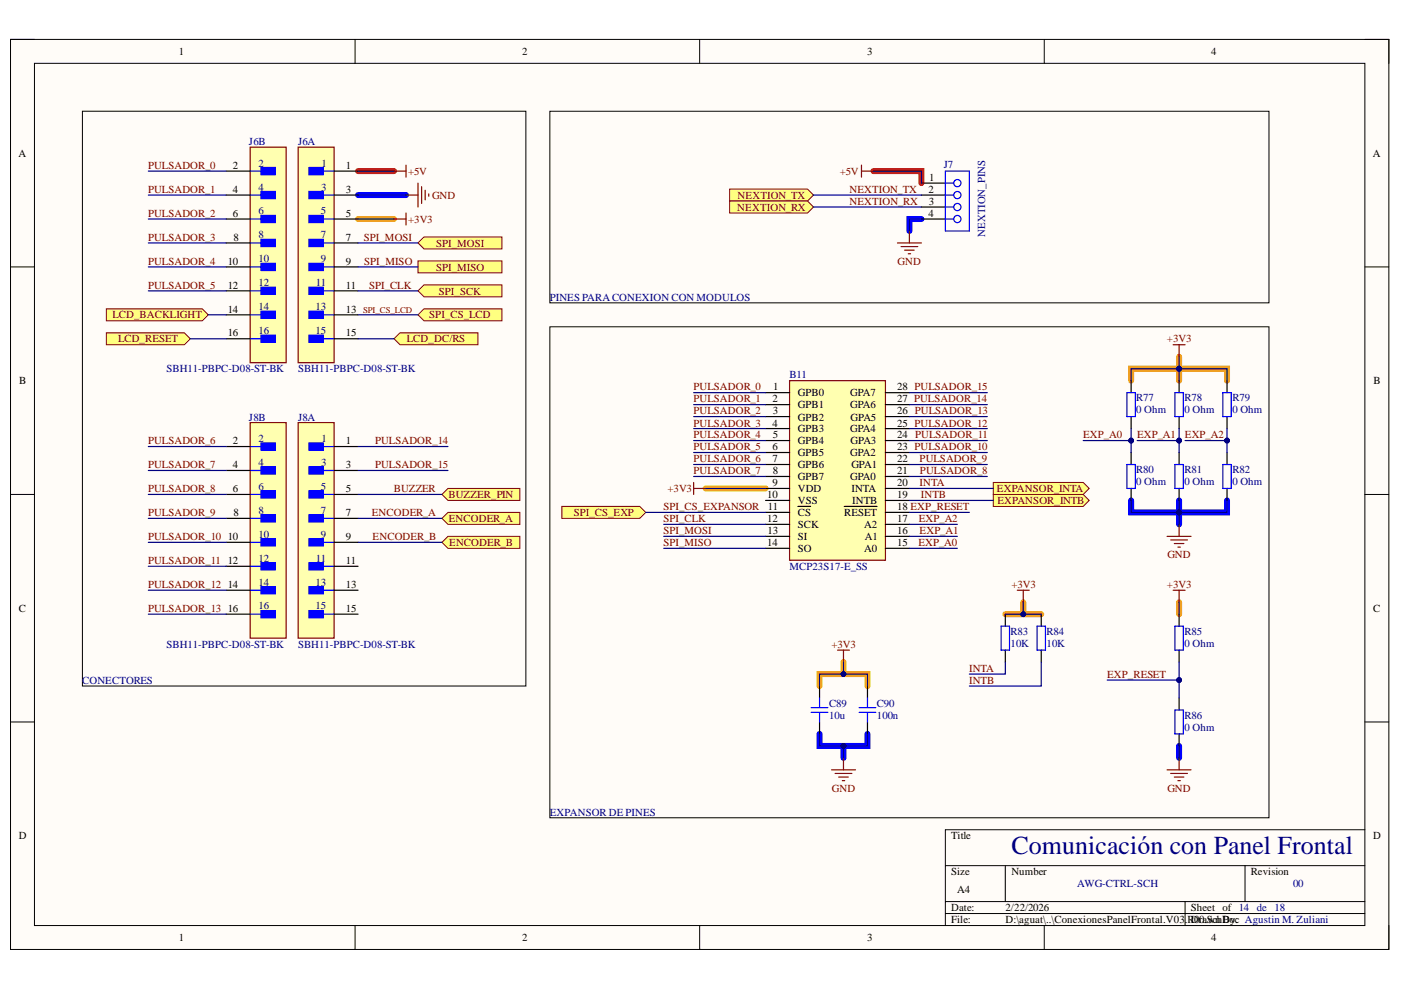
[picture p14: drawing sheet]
<svg xmlns="http://www.w3.org/2000/svg" width="297mm" height="210mm" viewBox="0 0 297 210" stroke-linecap="round" stroke-linejoin="round" font-family="sans-serif">
<defs><g id="words">
<text font-size="5.5" fill="#000080" x="214.4" y="181.1">Comunicación con Panel Frontal</text>
<g font-size="2.3">
<text x="37.9" y="11.7">1</text>
<text x="110.7" y="11.7">2</text>
<text x="183.9" y="11.7">3</text>
<text x="256.8" y="11.7">4</text>
<text x="3.9" y="33.3">A</text>
<text x="49.4" y="35.8">2</text>
<text x="73.3" y="35.8">1</text>
<text x="291.1" y="33.3">A</text>
<text x="49.4" y="40.9">4</text>
<text x="73.3" y="40.9">3</text>
<text x="196.8" y="40.9">2</text>
<text x="197" y="38.4">1</text>
<text x="49.4" y="46">6</text>
<text x="73.3" y="46">5</text>
<text x="196.8" y="46">4</text>
<text x="196.9" y="43.4">3</text>
<text x="49.5" y="51">8</text>
<text x="73.3" y="51">7</text>
<text x="48.3" y="56.1">10</text>
<text x="73.3" y="56.1">9</text>
<text x="48.3" y="61.2">12</text>
<text x="73.3" y="61.2">11</text>
<text x="48.3" y="66.3">14</text>
<text x="48.3" y="71.3">16</text>
<text x="73.3" y="66.3">13</text>
<text x="73.3" y="71.3">15</text>
<text x="4.1" y="81.5">B</text>
<text x="163.9" y="82.7">1</text>
<text x="190.2" y="82.7">28 PULSADOR_15</text>
<text x="291.2" y="81.5">B</text>
<text x="163.8" y="85.3">2</text>
<text x="163.8" y="87.8">3</text>
<text x="169.2" y="84">GPB0</text>
<text x="169.2" y="86.5">GPB1</text>
<text x="169.2" y="89.2">GPB2</text>
<text x="180.3" y="84">GPA7</text>
<text x="180.3" y="86.5">GPA6</text>
<text x="180.3" y="89.2">GPA5</text>
<text x="190.2" y="85.3">27 PULSADOR_14</text>
<text x="190.2" y="87.8">26 PULSADOR_13</text>
<text x="49.4" y="94.2">2</text>
<text x="73.3" y="94.2">1</text>
<text x="163.8" y="90.4">4</text>
<text x="163.8" y="95.5">6</text>
<text x="163.8" y="93">5</text>
<text x="169.2" y="91.7">GPB3</text>
<text x="169.2" y="94.2">GPB4</text>
<text x="180.3" y="91.7">GPA4</text>
<text x="180.3" y="94.2">GPA3</text>
<text x="190.2" y="90.4">25 PULSADOR_12</text>
<text x="190.2" y="93">24 PULSADOR_11</text>
<text x="190.2" y="95.5">23 PULSADOR_10</text>
<text x="49.4" y="99.3">4</text>
<text x="73.3" y="99.3">3</text>
<text x="163.8" y="98">7</text>
<text x="163.8" y="100.6">8</text>
<text x="169.2" y="96.8">GPB5</text>
<text x="169.2" y="99.3">GPB6</text>
<text x="169.2" y="101.8">GPB7</text>
<text x="180.3" y="96.8">GPA2</text>
<text x="180.3" y="101.8">GPA0</text>
<text x="180.5" y="99.3">GPA1</text>
<text x="190.2" y="98">22</text>
<text x="190.2" y="100.6">21</text>
<text x="49.4" y="104.4">6</text>
<text x="73.3" y="104.4">5</text>
<text x="162.7" y="105.6">10</text>
<text x="163.8" y="103.1">9</text>
<text x="169.2" y="104.4">VDD</text>
<text x="169.2" y="106.9">VSS</text>
<text x="180.5" y="104.4">INTA</text>
<text x="180.7" y="106.9">INTB</text>
<text x="190.2" y="103.1">20</text>
<text x="190.2" y="105.6">19</text>
<text x="49.5" y="109.4">8</text>
<text x="73.3" y="109.4">7</text>
<text x="162.7" y="110.7">12</text>
<text x="162.7" y="113.2">13</text>
<text x="162.8" y="108.2">11</text>
<text x="169.2" y="109.4">CS</text>
<text x="169.2" y="112">SCK</text>
<text x="179" y="109.4">RESET</text>
<text x="183.2" y="112">A2</text>
<text x="190.2" y="108.2">18 EXP_RESET</text>
<text x="190.2" y="110.7">17</text>
<text x="190.2" y="113.2">16</text>
<text x="48.3" y="114.5">10</text>
<text x="48.3" y="119.6">12</text>
<text x="73.3" y="114.5">9</text>
<text x="73.3" y="119.6">11</text>
<text x="162.7" y="115.8">14</text>
<text x="169.2" y="114.5">SI</text>
<text x="169.2" y="117.1">SO</text>
<text x="183.2" y="117.1">A0</text>
<text x="183.4" y="114.5">A1</text>
<text x="190.2" y="115.8">15</text>
<text x="48.3" y="124.7">14</text>
<text x="73.3" y="124.7">13</text>
<text x="4" y="129.7">C</text>
<text x="48.3" y="129.7">16</text>
<text x="73.3" y="129.7">15</text>
<text x="291.1" y="129.7">C</text>
<text x="4" y="178">D</text>
<text x="201.7" y="178">Title</text>
<text x="291.1" y="178">D</text>
<text x="201.7" y="185.6">Size</text>
<text x="214.4" y="185.6">Number</text>
<text x="265.2" y="185.6">Revision</text>
<text x="202.9" y="189.4">A4</text>
<text x="201.7" y="193.2">Date:</text>
<text x="201.7" y="195.7">File:</text>
<text x="213.2" y="193.2">2/22/2026</text>
<text x="213.2" y="195.7">D:\aguat\..\ConexionesPanelFrontal.V03.</text>
<text x="251.7" y="195.7">RD0rawn By:</text>
<text x="252.5" y="193.2">Sheet of 14 de</text>
<text x="254.3" y="195.7">0.SchDoc Agustin M. Zuliani</text>
<text x="37.9" y="199.5">1</text>
<text x="110.7" y="199.5">2</text>
<text x="183.9" y="199.5">3</text>
<text x="256.8" y="199.5">4</text>
</g>
<g font-size="2.3" fill="#800000">
<text x="31.4" y="35.8">PULSADOR_0</text>
<text x="31.4" y="40.9">PULSADOR_1</text>
<text x="86.5" y="37.1">+5V</text>
<text x="178.1" y="37.1">+5V</text>
<text x="180.1" y="40.9">NEXTION_TX</text>
<text x="31.4" y="46">PULSADOR_2</text>
<text x="86.5" y="47.2">+3V3</text>
<text x="91.6" y="42.2">GND</text>
<text x="156.3" y="44.7">NEXTION_RX</text>
<text x="156.4" y="42.2">NEXTION_TX</text>
<text x="180.1" y="43.4">NEXTION_RX</text>
<text x="31.4" y="51">PULSADOR_3</text>
<text x="77.1" y="51">SPI_MOSI</text>
<text x="92.5" y="52.3">SPI_MOSI</text>
<text x="31.4" y="56.1">PULSADOR_4</text>
<text x="77.2" y="56.1">SPI_MISO</text>
<text x="92.5" y="57.4">SPI_MISO</text>
<text x="190.3" y="56.1">GND</text>
<text x="31.4" y="61.2">PULSADOR_5</text>
<text x="78.2" y="61.2">SPI_CLK</text>
<text x="93" y="62.5">SPI_SCK</text>
<text x="23.9" y="67.5">LCD_BACKLIGHT</text>
<text x="91" y="67.5">SPI_CS_LCD</text>
<text x="25" y="72.6">LCD_RESET</text>
<text x="86.3" y="72.6">LCD_DC/RS</text>
<text x="247.4" y="72.6">+3V3</text>
<text x="147" y="82.7">PULSADOR_0</text>
<text x="147" y="85.3">PULSADOR_1</text>
<text x="147" y="87.8">PULSADOR_2</text>
<text x="31.4" y="94.2">PULSADOR_6</text>
<text x="79.5" y="94.2">PULSADOR_14</text>
<text x="147" y="90.4">PULSADOR_3</text>
<text x="147" y="93">PULSADOR_4</text>
<text x="147" y="95.5">PULSADOR_5</text>
<text x="229.7" y="93">EXP_A0</text>
<text x="241.1" y="93">EXP_A1</text>
<text x="251.2" y="93">EXP_A2</text>
<text x="31.4" y="99.3">PULSADOR_7</text>
<text x="79.5" y="99.3">PULSADOR_15</text>
<text x="147" y="98">PULSADOR_6</text>
<text x="147" y="100.6">PULSADOR_7</text>
<text x="195" y="98">PULSADOR_9</text>
<text x="195.1" y="100.6">PULSADOR_8</text>
<text x="31.4" y="104.4">PULSADOR_8</text>
<text x="83.5" y="104.4">BUZZER</text>
<text x="95.1" y="105.6">BUZZER_PIN</text>
<text x="141.5" y="104.4">+3V3</text>
<text x="195" y="103.1">INTA</text>
<text x="195.2" y="105.6">INTB</text>
<text x="211.4" y="104.4">EXPANSOR_INTA</text>
<text x="211.5" y="106.9">EXPANSOR_INTB</text>
<text x="31.4" y="109.4">PULSADOR_9</text>
<text x="78.8" y="109.4">ENCODER_A</text>
<text x="95.2" y="110.7">ENCODER_A</text>
<text x="121.6" y="109.4">SPI_CS_EXP</text>
<text x="140.7" y="113.2">SPI_MOSI</text>
<text x="140.7" y="110.7">SPI_CLK</text>
<text x="140.7" y="108.2">SPI_CS_EXPANSOR</text>
<text x="194.8" y="110.7">EXP_A2</text>
<text x="195" y="113.2">EXP_A1</text>
<text x="31.4" y="114.5">PULSADOR_10</text>
<text x="31.4" y="119.6">PULSADOR_11</text>
<text x="79" y="114.5">ENCODER_B</text>
<text x="95.2" y="115.8">ENCODER_B</text>
<text x="140.7" y="115.8">SPI_MISO</text>
<text x="194.7" y="115.8">EXP_A0</text>
<text x="247.5" y="118.3">GND</text>
<text x="31.4" y="124.7">PULSADOR_12</text>
<text x="214.4" y="124.7">+3V3</text>
<text x="247.4" y="124.7">+3V3</text>
<text x="31.4" y="129.7">PULSADOR_13</text>
<text x="176.3" y="137.3">+3V3</text>
<text x="205.5" y="142.4">INTA</text>
<text x="234.7" y="143.7">EXP_RESET</text>
<text x="205.5" y="144.9">INTB</text>
<text x="176.4" y="167.8">GND</text>
<text x="247.5" y="167.8">GND</text>
</g>
<g font-size="2.3" fill="#000080">
<text x="52.8" y="30.8">J6B</text>
<text x="54.8" y="35.3">2</text>
<text x="63.2" y="30.8">J6A</text>
<text x="68.2" y="35.3">1</text>
<text x="200.1" y="35.6">J7</text>
<text x="54.8" y="40.4">4</text>
<text x="68.1" y="40.4">3</text>
<text x="54.8" y="45.5">6</text>
<text x="68" y="45.5">5</text>
<text x="54.8" y="50.5">8</text>
<text x="68" y="50.5">7</text>
<text x="208.8" y="50.2" transform="rotate(-90 208.8 50.2)">NEXTION_PINS</text>
<text x="54.8" y="55.6">10</text>
<text x="68" y="55.6">9</text>
<text x="54.8" y="60.7">12</text>
<text x="54.8" y="65.8">14</text>
<text x="66.9" y="65.8">13</text>
<text x="67" y="60.7">11</text>
<text x="116.6" y="63.7">PINES PARA CONEXION CON MODULOS</text>
<text x="54.8" y="70.8">16</text>
<text x="66.9" y="70.8">15</text>
<text x="35.3" y="78.9">SBH11-PBPC-D08-ST-BK</text>
<text x="63.2" y="78.9">SBH11-PBPC-D08-ST-BK</text>
<text x="167.4" y="80.2">B11</text>
<text x="52.8" y="89.2">J8B</text>
<text x="63.2" y="89.2">J8A</text>
<text x="240.9" y="85">R77</text>
<text x="240.9" y="87.6">0 Ohm</text>
<text x="251.1" y="85">R78</text>
<text x="251.1" y="87.6">0 Ohm</text>
<text x="261.3" y="85">R79</text>
<text x="261.3" y="87.6">0 Ohm</text>
<text x="54.8" y="93.7">2</text>
<text x="68.2" y="93.7">1</text>
<text x="54.8" y="98.8">4</text>
<text x="68.1" y="98.8">3</text>
<text x="240.9" y="100.3">R80</text>
<text x="251.1" y="100.3">R81</text>
<text x="261.3" y="100.3">R82</text>
<text x="54.8" y="103.9">6</text>
<text x="68" y="103.9">5</text>
<text x="240.9" y="102.9">0 Ohm</text>
<text x="251.1" y="102.9">0 Ohm</text>
<text x="261.3" y="102.9">0 Ohm</text>
<text x="54.8" y="108.9">8</text>
<text x="68" y="108.9">7</text>
<text x="54.8" y="114">10</text>
<text x="54.8" y="119.1">12</text>
<text x="67" y="119.1">11</text>
<text x="68" y="114">9</text>
<text x="54.8" y="124.1">14</text>
<text x="66.9" y="124.1">13</text>
<text x="167.4" y="120.9">MCP23S17-E_SS</text>
<text x="54.8" y="129.2">16</text>
<text x="66.9" y="129.2">15</text>
<text x="35.3" y="137.3">SBH11-PBPC-D08-ST-BK</text>
<text x="63.2" y="137.3">SBH11-PBPC-D08-ST-BK</text>
<text x="214.3" y="134.5">R83</text>
<text x="214.3" y="137.1">10K</text>
<text x="221.9" y="134.5">R84</text>
<text x="221.9" y="137.1">10K</text>
<text x="251.1" y="134.5">R85</text>
<text x="251.1" y="137.1">0 Ohm</text>
<text x="17.4" y="144.9">CONECTORES</text>
<text x="175.8" y="149.8">C89</text>
<text x="185.9" y="149.8">C90</text>
<text x="175.8" y="152.4">10u</text>
<text x="185.9" y="152.4">100n</text>
<text x="251.1" y="152.4">R86</text>
<text x="251.1" y="154.9">0 Ohm</text>
<text x="116.6" y="172.9">EXPANSOR DE PINES</text>
<text x="228.4" y="188.1">AWG-CTRL-SCH</text>
<text x="274.1" y="188.1">00</text>
<text x="270.3" y="193.2">18</text>
</g>
<text font-size="1.9" fill="#800000" x="77" y="66.3">SPI_CS_LCD</text>
</g></defs>
<path d="M2.2 8.4h292.3v192.9h-292.3z" fill-rule="evenodd" fill="#fffcf8"/>
<path d="M2.2 8.4h292.3v192.9h-292.3z" fill="none" stroke="#000" stroke-width=".21"/>
<path d="M7.3 13.4h282.1v182.8h-282.1z" fill-rule="evenodd" fill="#fffcf8"/>
<g fill="none" stroke="#000" stroke-width=".21">
<path d="M2.2 8.4h5.1M7.3 13.4h282.1v182.8h-282.1zM75.3 8.4v5M148.3 8.4v5M221.4 8.4v5M289.4 8.4h5.1v5M2.2 56.6h5.1M289.4 56.6h5.1M2.2 104.8h5.1M289.4 104.8h5.1M2.2 153.1h5.1M289.4 153.1h5.1"/>
<path d="M289.4 175.9h-89v20.3M75.3 196.2v5.1M148.3 196.2v5.1M200.4 183.5h89M200.4 191.2h89M200.4 193.7h89M213.1 183.5v7.7M221.4 196.2v5.1M251.3 191.2v5M264 183.5v7.7M294.5 196.2v5.1"/>
</g>
<path d="M75.9 36.3h7.6M185.2 36.3h10.2v2.5" fill="none" stroke="#f00" stroke-width="1.3"/>
<path d="M75.9 41.4h10.2M195.4 46.4h-2.6v2.6M239.8 106.1v2.5h20.4v-2.5M250 106.1v5.1M173.8 155.6v2.6h10.1v-2.6M178.8 158.2v2.5M250 158.2v2.5" fill="none" stroke="#00f" stroke-width="1.3"/>
<path d="M75.9 46.4h7.6M250 75.6v5.1M239.8 80.7v-2.5h20.4v2.5M149.6 103.6h12.7M213.1 130.2h7.7M217 127.7v2.5M250 127.7v2.5M173.8 145.5v-2.6h10.1v2.6M178.8 140.4v2.5" fill="none" stroke="#f90" stroke-width="1.3"/>
<path d="M63.2 31.2h7.6v45.7h-7.6z" fill-rule="evenodd" fill="#ffffb0"/>
<path d="M63.2 31.2h7.6v45.7h-7.6z" fill="none" stroke="#800000" stroke-width=".25"/>
<path d="M65.5 35.5h3.1v1.5h-3.1z" fill-rule="evenodd" fill="#00f"/>
<path d="M65.5 35.5h3.1v1.5h-3.1zM67.8 36.3h3" fill="none" stroke="#00f" stroke-width=".25"/>
<path d="M65.5 40.6h3.1v1.5h-3.1z" fill-rule="evenodd" fill="#00f"/>
<path d="M65.5 40.6h3.1v1.5h-3.1zM67.8 41.4h3" fill="none" stroke="#00f" stroke-width=".25"/>
<path d="M65.5 45.7h3.1v1.5h-3.1z" fill-rule="evenodd" fill="#00f"/>
<path d="M65.5 45.7h3.1v1.5h-3.1zM67.8 46.4h3" fill="none" stroke="#00f" stroke-width=".25"/>
<path d="M65.5 50.8h3.1v1.5h-3.1z" fill-rule="evenodd" fill="#00f"/>
<path d="M65.5 50.8h3.1v1.5h-3.1zM67.8 51.5h3" fill="none" stroke="#00f" stroke-width=".25"/>
<path d="M65.5 55.8h3.1v1.6h-3.1z" fill-rule="evenodd" fill="#00f"/>
<path d="M65.5 55.8h3.1v1.6h-3.1zM67.8 56.6h3" fill="none" stroke="#00f" stroke-width=".25"/>
<path d="M65.5 60.9h3.1v1.5h-3.1z" fill-rule="evenodd" fill="#00f"/>
<path d="M65.5 60.9h3.1v1.5h-3.1zM67.8 61.7h3" fill="none" stroke="#00f" stroke-width=".25"/>
<path d="M65.5 66h3.1v1.5h-3.1z" fill-rule="evenodd" fill="#00f"/>
<path d="M65.5 66h3.1v1.5h-3.1zM67.8 66.7h3" fill="none" stroke="#00f" stroke-width=".25"/>
<path d="M65.5 71.1h3.1v1.5h-3.1z" fill-rule="evenodd" fill="#00f"/>
<path d="M65.5 71.1h3.1v1.5h-3.1zM67.8 71.8h3" fill="none" stroke="#00f" stroke-width=".25"/>
<path d="M70.8 36.3h5.1M70.8 41.4h5.1M70.8 46.4h5.1M70.8 51.5h5.1M70.8 56.6h5.1M70.8 61.7h5.1M70.8 66.7h5.1M70.8 71.8h5.1" fill="none" stroke="#000" stroke-width=".25"/>
<path d="M53 31.2h7.7v45.7h-7.7z" fill-rule="evenodd" fill="#ffffb0"/>
<path d="M53 31.2h7.7v45.7h-7.7z" fill="none" stroke="#800000" stroke-width=".25"/>
<path d="M55.3 35.5h3.1v1.5h-3.1z" fill-rule="evenodd" fill="#00f"/>
<path d="M53 36.3h3.1M55.3 35.5h3.1v1.5h-3.1z" fill="none" stroke="#00f" stroke-width=".25"/>
<path d="M55.3 40.6h3.1v1.5h-3.1z" fill-rule="evenodd" fill="#00f"/>
<path d="M53 41.4h3.1M55.3 40.6h3.1v1.5h-3.1z" fill="none" stroke="#00f" stroke-width=".25"/>
<path d="M55.3 45.7h3.1v1.5h-3.1z" fill-rule="evenodd" fill="#00f"/>
<path d="M53 46.4h3.1M55.3 45.7h3.1v1.5h-3.1z" fill="none" stroke="#00f" stroke-width=".25"/>
<path d="M55.3 50.8h3.1v1.5h-3.1z" fill-rule="evenodd" fill="#00f"/>
<path d="M53 51.5h3.1M55.3 50.8h3.1v1.5h-3.1z" fill="none" stroke="#00f" stroke-width=".25"/>
<path d="M55.3 55.8h3.1v1.6h-3.1z" fill-rule="evenodd" fill="#00f"/>
<path d="M53 56.6h3.1M55.3 55.8h3.1v1.6h-3.1z" fill="none" stroke="#00f" stroke-width=".25"/>
<path d="M55.3 60.9h3.1v1.5h-3.1z" fill-rule="evenodd" fill="#00f"/>
<path d="M53 61.7h3.1M55.3 60.9h3.1v1.5h-3.1z" fill="none" stroke="#00f" stroke-width=".25"/>
<path d="M55.3 66h3.1v1.5h-3.1z" fill-rule="evenodd" fill="#00f"/>
<path d="M53 66.7h3.1M55.3 66h3.1v1.5h-3.1z" fill="none" stroke="#00f" stroke-width=".25"/>
<path d="M55.3 71.1h3.1v1.5h-3.1z" fill-rule="evenodd" fill="#00f"/>
<path d="M53 71.8h3.1M55.3 71.1h3.1v1.5h-3.1z" fill="none" stroke="#00f" stroke-width=".25"/>
<path d="M48 36.3h5M48 41.4h5M48 46.4h5M48 51.5h5M48 56.6h5M48 61.7h5M48 66.7h5M48 71.8h5" fill="none" stroke="#000" stroke-width=".25"/>
<path d="M63.2 89.6h7.6v45.7h-7.6z" fill-rule="evenodd" fill="#ffffb0"/>
<path d="M63.2 89.6h7.6v45.7h-7.6z" fill="none" stroke="#800000" stroke-width=".25"/>
<path d="M65.5 93.9h3.1v1.5h-3.1z" fill-rule="evenodd" fill="#00f"/>
<path d="M65.5 93.9h3.1v1.5h-3.1zM67.8 94.7h3" fill="none" stroke="#00f" stroke-width=".25"/>
<path d="M65.5 99h3.1v1.5h-3.1z" fill-rule="evenodd" fill="#00f"/>
<path d="M65.5 99h3.1v1.5h-3.1zM67.8 99.8h3" fill="none" stroke="#00f" stroke-width=".25"/>
<path d="M65.5 104.1h3.1v1.5h-3.1z" fill-rule="evenodd" fill="#00f"/>
<path d="M65.5 104.1h3.1v1.5h-3.1zM67.8 104.8h3" fill="none" stroke="#00f" stroke-width=".25"/>
<path d="M65.5 109.1h3.1v1.6h-3.1z" fill-rule="evenodd" fill="#00f"/>
<path d="M65.5 109.1h3.1v1.6h-3.1zM67.8 109.9h3" fill="none" stroke="#00f" stroke-width=".25"/>
<path d="M65.5 114.2h3.1v1.6h-3.1z" fill-rule="evenodd" fill="#00f"/>
<path d="M65.5 114.2h3.1v1.6h-3.1zM67.8 115h3" fill="none" stroke="#00f" stroke-width=".25"/>
<path d="M65.5 119.3h3.1v1.5h-3.1z" fill-rule="evenodd" fill="#00f"/>
<path d="M65.5 119.3h3.1v1.5h-3.1zM67.8 120.1h3" fill="none" stroke="#00f" stroke-width=".25"/>
<path d="M65.5 124.4h3.1v1.5h-3.1z" fill-rule="evenodd" fill="#00f"/>
<path d="M65.5 124.4h3.1v1.5h-3.1zM67.8 125.1h3" fill="none" stroke="#00f" stroke-width=".25"/>
<path d="M65.5 129.5h3.1v1.5h-3.1z" fill-rule="evenodd" fill="#00f"/>
<path d="M65.5 129.5h3.1v1.5h-3.1zM67.8 130.2h3" fill="none" stroke="#00f" stroke-width=".25"/>
<path d="M70.8 94.7h5.1M70.8 99.8h5.1M70.8 104.8h5.1M70.8 109.9h5.1M70.8 115h5.1M70.8 120.1h5.1M70.8 125.1h5.1M70.8 130.2h5.1" fill="none" stroke="#000" stroke-width=".25"/>
<path d="M53 89.6h7.7v45.7h-7.7z" fill-rule="evenodd" fill="#ffffb0"/>
<path d="M53 89.6h7.7v45.7h-7.7z" fill="none" stroke="#800000" stroke-width=".25"/>
<path d="M55.3 93.9h3.1v1.5h-3.1z" fill-rule="evenodd" fill="#00f"/>
<path d="M53 94.7h3.1M55.3 93.9h3.1v1.5h-3.1z" fill="none" stroke="#00f" stroke-width=".25"/>
<path d="M55.3 99h3.1v1.5h-3.1z" fill-rule="evenodd" fill="#00f"/>
<path d="M53 99.8h3.1M55.3 99h3.1v1.5h-3.1z" fill="none" stroke="#00f" stroke-width=".25"/>
<path d="M55.3 104.1h3.1v1.5h-3.1z" fill-rule="evenodd" fill="#00f"/>
<path d="M53 104.8h3.1M55.3 104.1h3.1v1.5h-3.1z" fill="none" stroke="#00f" stroke-width=".25"/>
<path d="M55.3 109.1h3.1v1.6h-3.1z" fill-rule="evenodd" fill="#00f"/>
<path d="M53 109.9h3.1M55.3 109.1h3.1v1.6h-3.1z" fill="none" stroke="#00f" stroke-width=".25"/>
<path d="M55.3 114.2h3.1v1.6h-3.1z" fill-rule="evenodd" fill="#00f"/>
<path d="M53 115h3.1M55.3 114.2h3.1v1.6h-3.1z" fill="none" stroke="#00f" stroke-width=".25"/>
<path d="M55.3 119.3h3.1v1.5h-3.1z" fill-rule="evenodd" fill="#00f"/>
<path d="M55.3 119.3h3.1v1.5h-3.1zM53 120.1h3.1" fill="none" stroke="#00f" stroke-width=".25"/>
<path d="M55.3 124.4h3.1v1.5h-3.1z" fill-rule="evenodd" fill="#00f"/>
<path d="M53 125.1h3.1M55.3 124.4h3.1v1.5h-3.1z" fill="none" stroke="#00f" stroke-width=".25"/>
<path d="M55.3 129.5h3.1v1.5h-3.1z" fill-rule="evenodd" fill="#00f"/>
<path d="M53 130.2h3.1M55.3 129.5h3.1v1.5h-3.1z" fill="none" stroke="#00f" stroke-width=".25"/>
<path d="M48 94.7h5M48 99.8h5M48 104.8h5M48 109.9h5M48 115h5M48 120.1h5M48 125.1h5M48 130.2h5" fill="none" stroke="#000" stroke-width=".25"/>
<path d="M83.5 36.3h2.6M86.1 35v2.6M88.6 38.8v5.1M89.4 39.6v3.5M83.5 46.4h2.6M86.1 45.2v2.5M86.1 41.4h2.5M90.1 40.3v2.1M90.9 41.1v.5" fill="none" stroke="#800000" stroke-width=".25"/>
<path d="M88.6 51.5l1.3-1.3h16.5v2.6h-16.5z" fill-rule="evenodd" fill="#ffff80"/>
<path d="M88.6 51.5l1.3-1.3h16.5v2.6h-16.5z" fill="none" stroke="#800000" stroke-width=".21"/>
<path d="M88.6 55.3h17.8v2.6h-17.8z" fill-rule="evenodd" fill="#ffff80"/>
<path d="M88.6 55.3h17.8v2.6h-17.8z" fill="none" stroke="#800000" stroke-width=".21"/>
<path d="M89.9 65.5h16.5v2.5h-16.5l-1.3-1.3z" fill-rule="evenodd" fill="#ffff80"/>
<path d="M89.9 65.5h16.5v2.5h-16.5l-1.3-1.3z" fill="none" stroke="#800000" stroke-width=".21"/>
<path d="M88.6 61.7l1.3-1.3h16.5v2.5h-16.5z" fill-rule="evenodd" fill="#ffff80"/>
<path d="M88.6 61.7l1.3-1.3h16.5v2.5h-16.5z" fill="none" stroke="#800000" stroke-width=".21"/>
<path d="M83.5 71.8l1.3-1.2h16.5v2.5h-16.5z" fill-rule="evenodd" fill="#ffff80"/>
<path d="M83.5 71.8l1.3-1.2h16.5v2.5h-16.5z" fill="none" stroke="#800000" stroke-width=".21"/>
<path d="M22.6 70.6h16.5l1.2 1.2-1.2 1.3h-16.5z" fill-rule="evenodd" fill="#ffff80"/>
<path d="M22.6 70.6h16.5l1.2 1.2-1.2 1.3h-16.5z" fill="none" stroke="#800000" stroke-width=".21"/>
<path d="M22.6 65.5h20.3l1.3 1.2-1.3 1.3h-20.3z" fill-rule="evenodd" fill="#ffff80"/>
<path d="M22.6 65.5h20.3l1.3 1.2-1.3 1.3h-20.3z" fill="none" stroke="#800000" stroke-width=".21"/>
<path d="M167.4 80.7h20.3v38.1h-20.3z" fill-rule="evenodd" fill="#ffffb0"/>
<path d="M167.4 80.7h20.3v38.1h-20.3zM147.1 102.3v2.5M147.1 103.6h2.5" fill="none" stroke="#800000" stroke-width=".25"/>
<g fill="none" stroke="#000" stroke-width=".25">
<path d="M162.3 83.3h5.1M162.3 85.8h5.1M162.3 88.3h5.1M162.3 90.9h5.1M162.3 93.4h5.1M162.3 95.9h5.1M162.3 98.5h5.1M187.7 83.3h5.1M187.7 85.8h5.1M187.7 88.3h5.1M187.7 90.9h5.1M187.7 93.4h5.1"/>
<path d="M187.7 95.9h5.1M187.7 98.5h5.1M162.3 101h5.1M162.3 103.6h5.1M162.3 106.1h5.1M162.3 108.6h5.1M162.3 111.2h5.1M162.3 113.7h5.1M162.3 116.3h5.1M169.2 107.4h2.7M179 107.4h7M187.7 101h5.1"/>
<path d="M187.7 103.6h5.1M187.7 106.1h5.1M187.7 108.6h5.1M187.7 111.2h5.1M187.7 116.3h5.1M187.7 113.7h5.1"/>
</g>
<path d="M210.6 102.3h19.1l1.2 1.3-1.2 1.2h-19.1z" fill-rule="evenodd" fill="#ffff80"/>
<path d="M210.6 102.3h19.1l1.2 1.3-1.2 1.2h-19.1z" fill="none" stroke="#800000" stroke-width=".21"/>
<path d="M210.6 104.8h19.1l1.2 1.3-1.2 1.3h-19.1z" fill-rule="evenodd" fill="#ffff80"/>
<path d="M210.6 104.8h19.1l1.2 1.3-1.2 1.3h-19.1z" fill="none" stroke="#800000" stroke-width=".21"/>
<path d="M195.4 38.8h5M195.4 41.4h5M195.4 43.9h5M195.4 46.4h5" fill="none" stroke="#000" stroke-width=".25"/>
<g fill="none" stroke="#00f" stroke-width=".25">
<path d="M200.4 38.8h1.8M200.4 36.3h5.1v12.7h-5.1zM200.4 41.4h1.8M200.4 43.9h1.8M200.4 46.4h1.8"/>
<circle cx="203" cy="38.8" r=".76"/>
<circle cx="203" cy="41.4" r=".76"/>
<circle cx="203" cy="46.4" r=".76"/>
<circle cx="203" cy="43.9" r=".76"/>
</g>
<path d="M182.7 35v2.6M182.7 36.3h2.5M190.3 51.5h5.1M191 52.3h3.6M191.8 53h2M192.6 53.8h.5M192.8 49v2.5" fill="none" stroke="#800000" stroke-width=".25"/>
<path d="M154.7 40.1h16.5l1.3 1.3-1.3 1.2h-16.5z" fill-rule="evenodd" fill="#ffff80"/>
<path d="M154.7 40.1h16.5l1.3 1.3-1.3 1.2h-16.5z" fill="none" stroke="#800000" stroke-width=".21"/>
<path d="M154.7 42.6h16.5l1.3 1.3-1.3 1.3h-16.5z" fill-rule="evenodd" fill="#ffff80"/>
<path d="M154.7 42.6h16.5l1.3 1.3-1.3 1.3h-16.5z" fill="none" stroke="#800000" stroke-width=".21"/>
<path d="M17.5 23.6h94v121.9h-94zM116.6 23.6h152.4v40.6h-152.4z" fill="none" stroke="#000" stroke-width=".21"/>
<path d="M119.1 107.4h16.5l1.3 1.2-1.3 1.3h-16.5z" fill-rule="evenodd" fill="#ffff80"/>
<path d="M119.1 107.4h16.5l1.3 1.2-1.3 1.3h-16.5z" fill="none" stroke="#800000" stroke-width=".21"/>
<g fill="none" stroke="#000" stroke-width=".25">
<path d="M239.8 80.7v2.6M239.8 88.3v2.6M239.8 95.9v2.6M250 80.7v2.6M250 88.3v2.6M250 95.9v2.6M260.2 80.7v2.6M260.2 88.3v2.6M260.2 95.9v2.6M239.8 103.6v2.5M250 103.6v2.5M260.2 103.6v2.5"/>
<path d="M250 130.2v2.6M250 137.8v2.6M173.8 145.5v2.5M173.8 153.1v2.5M183.9 145.5v2.5M183.9 153.1v2.5M250 148v2.5M250 155.6v2.6"/>
</g>
<g fill="none" stroke="#00f" stroke-width=".25">
<path d="M238.9 83.3h1.8v5h-1.8zM238.9 98.5h1.8v5.1h-1.8zM249.1 83.3h1.8v5h-1.8zM249.1 98.5h1.8v5.1h-1.8zM259.3 83.3h1.7v5h-1.7zM259.3 98.5h1.7v5.1h-1.7zM249.1 132.8h1.8v5h-1.8zM172 151h3.5M172 150h3.5M173.8 148v2M173.8 151v2.1M182.1 151h3.6"/>
<path d="M182.1 150h3.6M183.9 148v2M183.9 151v2.1M249.1 150.5h1.8v5.1h-1.8z"/>
</g>
<g fill="none" stroke="#800000" stroke-width=".25">
<path d="M248.7 73.1h2.6M250 73.1v2.5M247.4 113.7h5.1M248.2 114.5h3.6M249 115.2h2M249.7 116h.5M250 111.2v2.5M177.6 137.8h2.5M178.8 137.8v2.6M248.7 125.1h2.6M250 125.1v2.6M176.3 163.2h5.1"/>
<path d="M177.1 164h3.5M177.8 164.8h2.1M178.6 165.5h.5M178.8 160.7v2.5M247.4 163.2h5.1M248.2 164h3.6M249 164.8h2M249.7 165.5h.5M250 160.7v2.5"/>
</g>
<path d="M116.6 69.3h152.4v104.1h-152.4z" fill="none" stroke="#000" stroke-width=".21"/>
<path d="M93.7 104.8l1.3-1.2h15.2v2.5h-15.2z" fill-rule="evenodd" fill="#ffff80"/>
<path d="M93.7 104.8l1.3-1.2h15.2v2.5h-15.2z" fill="none" stroke="#800000" stroke-width=".21"/>
<path d="M93.7 109.9l1.3-1.3h15.2v2.6h-15.2z" fill-rule="evenodd" fill="#ffff80"/>
<path d="M93.7 109.9l1.3-1.3h15.2v2.6h-15.2z" fill="none" stroke="#800000" stroke-width=".21"/>
<path d="M93.7 115l1.3-1.3h15.2v2.6h-15.2z" fill-rule="evenodd" fill="#ffff80"/>
<path d="M93.7 115l1.3-1.3h15.2v2.6h-15.2z" fill="none" stroke="#800000" stroke-width=".21"/>
<path d="M213.1 130.2v2.6M213.1 137.8v2.6M220.8 130.2v2.6M220.8 137.8v2.6" fill="none" stroke="#000" stroke-width=".25"/>
<path d="M212.3 132.8h1.7v5h-1.7zM219.9 132.8h1.8v5h-1.8z" fill="none" stroke="#00f" stroke-width=".25"/>
<path d="M215.7 125.1h2.5M217 125.1v2.6" fill="none" stroke="#800000" stroke-width=".25"/>
<g fill="none" stroke="#000080" stroke-width=".25">
<path d="M31.5 36.3h16.5M75.9 36.3h7.6M185.2 36.3h10.2v2.5M31.5 41.4h16.5M31.5 46.4h16.5M31.5 51.5h16.5M31.5 56.6h16.5M75.9 41.4h10.2M75.9 46.4h7.6M75.9 51.5h12.7M75.9 56.6h12.7M172.5 41.4h22.9"/>
<path d="M172.5 43.9h22.9M195.4 46.4h-2.6v2.6M31.5 61.7h16.5M40.3 71.8h7.7M44.2 66.7h3.8M75.9 66.7h12.7M75.9 61.7h12.7M75.9 71.8h7.6M31.5 94.7h16.5M31.5 99.8h16.5M75.9 94.7h19.1M75.9 99.8h19.1"/>
<path d="M147.1 83.3h15.2M147.1 98.5h15.2M147.1 95.9h15.2M147.1 93.4h15.2M147.1 90.9h15.2M147.1 88.3h15.2M147.1 85.8h15.2M192.8 83.3h16.5M192.8 98.5h16.5M192.8 95.9h16.5M192.8 93.4h16.5M192.8 90.9h16.5"/>
<path d="M192.8 88.3h16.5M192.8 85.8h16.5M239.8 90.9v5M31.5 104.8h16.5M31.5 109.9h16.5M31.5 115h16.5M136.9 108.6h25.4M140.7 116.3h21.6M140.7 113.7h21.6M140.7 111.2h21.6M147.1 101h15.2M149.6 103.6h12.7"/>
<path d="M192.8 103.6h17.8M192.8 106.1h17.8M192.8 101h16.5M31.5 120.1h16.5M31.5 125.1h16.5M31.5 130.2h16.5"/>
</g>
<circle cx="239.8" cy="93.4" r=".51" fill="#000080"/>
<circle cx="239.8" cy="93.4" r=".51" fill="none" stroke="#000080" stroke-width=".21"/>
<path d="M250 90.9v5" fill="none" stroke="#000080" stroke-width=".25"/>
<circle cx="250" cy="93.4" r=".51" fill="#000080"/>
<circle cx="250" cy="93.4" r=".51" fill="none" stroke="#000080" stroke-width=".21"/>
<path d="M260.2 90.9v5" fill="none" stroke="#000080" stroke-width=".25"/>
<circle cx="260.2" cy="93.4" r=".51" fill="#000080"/>
<circle cx="260.2" cy="93.4" r=".51" fill="none" stroke="#000080" stroke-width=".21"/>
<path d="M239.8 80.7v-2.5h20.4v2.5" fill="none" stroke="#000080" stroke-width=".25"/>
<circle cx="250" cy="78.2" r=".51" fill="#000080"/>
<circle cx="250" cy="78.2" r=".51" fill="none" stroke="#000080" stroke-width=".21"/>
<path d="M250 78.2v2.5" fill="none" stroke="#000080" stroke-width=".25"/>
<circle cx="250" cy="78.2" r=".51" fill="#000080"/>
<circle cx="250" cy="78.2" r=".51" fill="none" stroke="#000080" stroke-width=".21"/>
<path d="M250 75.6v2.6" fill="none" stroke="#000080" stroke-width=".25"/>
<circle cx="250" cy="78.2" r=".51" fill="#000080"/>
<circle cx="250" cy="78.2" r=".51" fill="none" stroke="#000080" stroke-width=".21"/>
<path d="M192.8 116.3h10.2M192.8 113.7h10.2M192.8 111.2h10.2M239.8 106.1v2.5h20.4v-2.5" fill="none" stroke="#000080" stroke-width=".25"/>
<circle cx="250" cy="108.6" r=".51" fill="#000080"/>
<circle cx="250" cy="108.6" r=".51" fill="none" stroke="#000080" stroke-width=".21"/>
<path d="M250 108.6v2.6" fill="none" stroke="#000080" stroke-width=".25"/>
<circle cx="250" cy="108.6" r=".51" fill="#000080"/>
<circle cx="250" cy="108.6" r=".51" fill="none" stroke="#000080" stroke-width=".21"/>
<path d="M250 106.1v2.5" fill="none" stroke="#000080" stroke-width=".25"/>
<circle cx="250" cy="108.6" r=".51" fill="#000080"/>
<circle cx="250" cy="108.6" r=".51" fill="none" stroke="#000080" stroke-width=".21"/>
<path d="M229.7 93.4h10.1" fill="none" stroke="#000080" stroke-width=".25"/>
<circle cx="239.8" cy="93.4" r=".51" fill="#000080"/>
<circle cx="239.8" cy="93.4" r=".51" fill="none" stroke="#000080" stroke-width=".21"/>
<path d="M241.1 93.4h8.9" fill="none" stroke="#000080" stroke-width=".25"/>
<circle cx="250" cy="93.4" r=".51" fill="#000080"/>
<circle cx="250" cy="93.4" r=".51" fill="none" stroke="#000080" stroke-width=".21"/>
<path d="M251.3 93.4h8.9" fill="none" stroke="#000080" stroke-width=".25"/>
<circle cx="260.2" cy="93.4" r=".51" fill="#000080"/>
<circle cx="260.2" cy="93.4" r=".51" fill="none" stroke="#000080" stroke-width=".21"/>
<path d="M192.8 108.6h12.7M250 127.7v2.5M234.7 144.2h15.3M250 158.2v2.5" fill="none" stroke="#000080" stroke-width=".25"/>
<circle cx="250" cy="144.2" r=".51" fill="#000080"/>
<circle cx="250" cy="144.2" r=".51" fill="none" stroke="#000080" stroke-width=".21"/>
<path d="M173.8 145.5v-2.6h10.1v2.6" fill="none" stroke="#000080" stroke-width=".25"/>
<circle cx="178.8" cy="142.9" r=".51" fill="#000080"/>
<circle cx="178.8" cy="142.9" r=".51" fill="none" stroke="#000080" stroke-width=".21"/>
<path d="M178.8 140.4v2.5" fill="none" stroke="#000080" stroke-width=".25"/>
<circle cx="178.8" cy="142.9" r=".51" fill="#000080"/>
<circle cx="178.8" cy="142.9" r=".51" fill="none" stroke="#000080" stroke-width=".21"/>
<path d="M173.8 155.6v2.6h10.1v-2.6" fill="none" stroke="#000080" stroke-width=".25"/>
<circle cx="178.8" cy="158.2" r=".51" fill="#000080"/>
<circle cx="178.8" cy="158.2" r=".51" fill="none" stroke="#000080" stroke-width=".21"/>
<path d="M178.8 158.2v2.5" fill="none" stroke="#000080" stroke-width=".25"/>
<circle cx="178.8" cy="158.2" r=".51" fill="#000080"/>
<circle cx="178.8" cy="158.2" r=".51" fill="none" stroke="#000080" stroke-width=".21"/>
<path d="M250 140.4v7.6" fill="none" stroke="#000080" stroke-width=".25"/>
<circle cx="250" cy="144.2" r=".51" fill="#000080"/>
<circle cx="250" cy="144.2" r=".51" fill="none" stroke="#000080" stroke-width=".21"/>
<path d="M75.9 104.8h17.8M75.9 109.9h17.8M75.9 115h17.8M213.1 130.2h7.7" fill="none" stroke="#000080" stroke-width=".25"/>
<circle cx="217" cy="130.2" r=".51" fill="#000080"/>
<circle cx="217" cy="130.2" r=".51" fill="none" stroke="#000080" stroke-width=".21"/>
<path d="M217 127.7v2.5" fill="none" stroke="#000080" stroke-width=".25"/>
<circle cx="217" cy="130.2" r=".51" fill="#000080"/>
<circle cx="217" cy="130.2" r=".51" fill="none" stroke="#000080" stroke-width=".21"/>
<path d="M213.1 140.4v2.5h-7.6M220.8 140.4v5.1h-15.3" fill="none" stroke="#000080" stroke-width=".25"/>
<use href="#words"/>
</svg>
